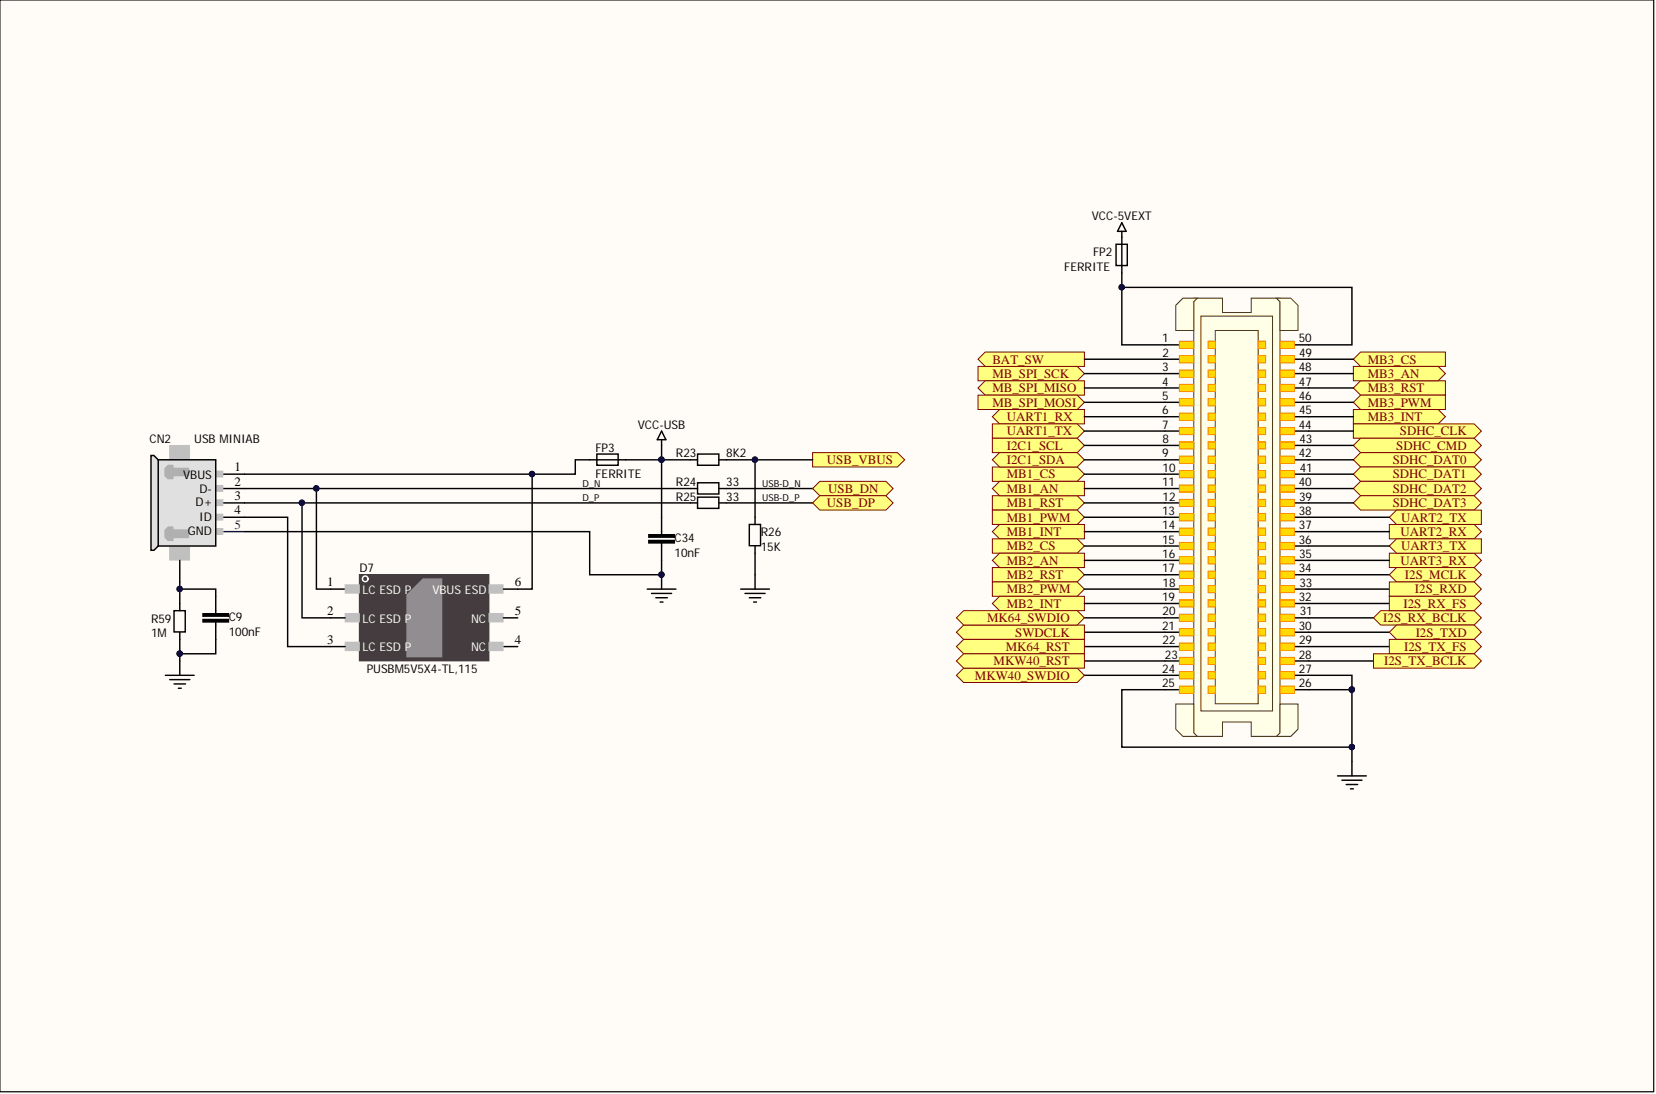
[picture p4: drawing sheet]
<svg xmlns="http://www.w3.org/2000/svg" width="292mm" height="193mm" viewBox="0 0 292 193" stroke-linecap="round" stroke-linejoin="round" font-family="sans-serif">
<defs><g id="words">
<g font-size="2.3" fill="#800000">
<text x="175" y="64.1">BAT_SW</text>
<text x="241.3" y="64.1">MB3_CS</text>
<text x="175" y="66.7">MB_SPI_SCK</text>
<text x="175" y="69.2">MB_SPI_MISO</text>
<text x="175" y="71.7">MB_SPI_MOSI</text>
<text x="241.3" y="69.2">MB3_RST</text>
<text x="241.3" y="66.7">MB3_AN</text>
<text x="241.3" y="71.7">MB3_PWM</text>
<text x="177.6" y="74.3">UART1_RX</text>
<text x="177.6" y="76.8">UART1_TX</text>
<text x="241.3" y="74.3">MB3_INT</text>
<text x="246.9" y="76.8">SDHC_CLK</text>
<text x="145.9" y="81.9">USB_VBUS</text>
<text x="177.6" y="79.3">I2C1_SCL</text>
<text x="177.6" y="81.9">I2C1_SDA</text>
<text x="245.7" y="81.9">SDHC_DAT0</text>
<text x="246.3" y="79.3">SDHC_CMD</text>
<text x="145.9" y="89.5">USB_DP</text>
<text x="146.1" y="86.9">USB_DN</text>
<text x="177.6" y="84.4">MB1_CS</text>
<text x="177.6" y="89.5">MB1_RST</text>
<text x="177.6" y="86.9">MB1_AN</text>
<text x="245.7" y="84.4">SDHC_DAT1</text>
<text x="245.7" y="86.9">SDHC_DAT2</text>
<text x="245.7" y="89.5">SDHC_DAT3</text>
<text x="177.6" y="92">MB1_PWM</text>
<text x="177.6" y="94.5">MB1_INT</text>
<text x="247" y="94.5">UART2_RX</text>
<text x="247.2" y="92">UART2_TX</text>
<text x="177.6" y="97.1">MB2_CS</text>
<text x="177.6" y="99.6">MB2_AN</text>
<text x="247" y="99.6">UART3_RX</text>
<text x="247.2" y="97.1">UART3_TX</text>
<text x="177.6" y="102.1">MB2_RST</text>
<text x="177.6" y="104.7">MB2_PWM</text>
<text x="177.6" y="107.2">MB2_INT</text>
<text x="247.6" y="107.2">I2S_RX_FS</text>
<text x="247.8" y="102.1">I2S_MCLK</text>
<text x="249.6" y="104.7">I2S_RXD</text>
<text x="174.1" y="109.7">MK64_SWDIO</text>
<text x="179.1" y="112.3">SWDCLK</text>
<text x="244" y="109.7">I2S_RX_BCLK</text>
<text x="249.7" y="112.3">I2S_TXD</text>
<text x="172" y="119.9">MKW40_SWDIO</text>
<text x="175.3" y="117.3">MKW40_RST</text>
<text x="177.4" y="114.8">MK64_RST</text>
<text x="244.1" y="117.3">I2S_TX_BCLK</text>
<text x="247.7" y="114.8">I2S_TX_FS</text>
</g>
<g font-size="2.3">
<text x="41.4" y="83.1">1</text>
<text x="41.4" y="85.7">2</text>
<text x="41.4" y="88.2">3</text>
<text x="41.4" y="90.7">4</text>
<text x="57.7" y="103.4">1</text>
<text x="90.8" y="103.4">6</text>
<text x="57.7" y="108.5">2</text>
<text x="57.7" y="113.5">3</text>
<text x="90.8" y="113.5">4</text>
<text x="90.8" y="108.5">5</text>
</g>
<text font-size="2.3" fill="#0000bf" x="41.4" y="93.3">5</text>
<g font-size="2.1">
<text x="192.6" y="38.9">VCC-5VEXT</text>
<text x="187.7" y="47.7">FERRITE</text>
<text x="192.8" y="45.2">FP2</text>
<text x="205" y="60.4">1</text>
<text x="205" y="65.5">3</text>
<text x="205.1" y="62.9">2</text>
<text x="229.1" y="65.5">48</text>
<text x="229.1" y="60.4">50</text>
<text x="229.2" y="62.9">49</text>
<text x="205" y="70.5">5</text>
<text x="205" y="68">4</text>
<text x="229.1" y="70.5">46</text>
<text x="229.1" y="68">47</text>
<text x="112.5" y="75.6">VCC-USB</text>
<text x="205" y="75.6">7</text>
<text x="205" y="73.1">6</text>
<text x="229.1" y="75.6">44</text>
<text x="229.2" y="73.1">45</text>
<text x="26.4" y="78.1">CN2</text>
<text x="34.2" y="78.1">USB MINIAB</text>
<text x="105" y="79.7">FP3</text>
<text x="119.2" y="80.7">R23</text>
<text x="128.1" y="80.7">8K2</text>
<text x="205" y="80.7">9</text>
<text x="205.1" y="78.1">8</text>
<text x="205.1" y="83.2">10</text>
<text x="229.1" y="80.7">42</text>
<text x="229.2" y="78.1">43</text>
<text x="229.2" y="83.2">41</text>
<text x="32.3" y="84.5">VBUS</text>
<text x="34.5" y="89.3">D+</text>
<text x="35.2" y="87">D-</text>
<text x="105" y="84.2">FERRITE</text>
<text x="119.2" y="88.3">R25</text>
<text x="119.2" y="85.8">R24</text>
<text x="128.1" y="88.3">33</text>
<text x="128.1" y="85.8">33</text>
<text x="205" y="85.8">11</text>
<text x="205.1" y="88.3">12</text>
<text x="229.1" y="85.8">40</text>
<text x="229.2" y="88.3">39</text>
<text x="33.1" y="94.4">GND</text>
<text x="35.1" y="91.8">ID</text>
<text x="119" y="95.6">C34</text>
<text x="134.2" y="94.6">R26</text>
<text x="205" y="90.8">13</text>
<text x="205" y="95.9">15</text>
<text x="205" y="93.4">14</text>
<text x="229.1" y="95.9">36</text>
<text x="229.1" y="90.8">38</text>
<text x="229.1" y="93.4">37</text>
<text x="63.4" y="101">D7</text>
<text x="119" y="98.2">10nF</text>
<text x="134.2" y="97.2">15K</text>
<text x="205" y="101">17</text>
<text x="205" y="98.4">16</text>
<text x="229.1" y="101">34</text>
<text x="229.2" y="98.4">35</text>
<text x="205" y="106">19</text>
<text x="205.1" y="103.5">18</text>
<text x="229.1" y="106">32</text>
<text x="229.2" y="103.5">33</text>
<text x="26.6" y="109.8">R59</text>
<text x="26.6" y="112.4">1M</text>
<text x="40.3" y="109.6">C9</text>
<text x="40.3" y="112.1">100nF</text>
<text x="205" y="111.1">21</text>
<text x="205.1" y="108.6">20</text>
<text x="205.1" y="113.6">22</text>
<text x="229.1" y="111.1">30</text>
<text x="229.2" y="113.6">29</text>
<text x="229.2" y="108.6">31</text>
<text x="64.7" y="118.7">PUSBM5V5X4-TL,115</text>
<text x="205" y="118.7">24</text>
<text x="205.5" y="116.2">23</text>
<text x="229.1" y="116.2">28</text>
<text x="229.1" y="118.7">27</text>
<text x="205" y="121.2">25</text>
<text x="229.1" y="121.2">26</text>
</g>
<g font-size="2.1" fill="#fff">
<text x="63.9" y="104.8">LC ESD P</text>
<text x="76.3" y="104.8">VBUS ESD</text>
<text x="63.9" y="109.8">LC ESD P</text>
<text x="83.1" y="109.8">NC</text>
<text x="63.9" y="114.9">LC ESD P</text>
<text x="83.1" y="114.9">NC</text>
</g>
<g font-size="1.7">
<text x="102.7" y="85.8">D_N</text>
<text x="102.7" y="88.4">D_P</text>
<text x="134.5" y="85.8">USB-D_N</text>
<text x="134.5" y="88.4">USB-D_P</text>
</g>
</g></defs>
<path d="M0 0h291.7v192.6h-291.7z" fill="#fffcf8" stroke="#000" stroke-width=".18"/>
<g fill="none" stroke="#000" stroke-width=".25">
<path d="M205.5 60.8h2.5M205.5 63.4h2.5M205.5 65.9h2.5M205.5 68.4h2.5M205.5 71h2.5M205.5 73.5h2.5M205.5 76h2.5M205.5 78.6h2.5M228.3 60.8h2.6M228.3 63.4h2.6M228.3 65.9h2.6M228.3 68.4h2.6"/>
<path d="M228.3 71h2.6M228.3 73.5h2.6M228.3 76h2.6M228.3 78.6h2.6M205.5 81.1h2.5M205.5 83.6h2.5M205.5 86.2h2.5M205.5 88.7h2.5M205.5 91.2h2.5M205.5 93.8h2.5M205.5 96.3h2.5M205.5 98.8h2.5"/>
<path d="M228.3 81.1h2.6M228.3 83.6h2.6M228.3 86.2h2.6M228.3 88.7h2.6M228.3 91.2h2.6M228.3 93.8h2.6M228.3 96.3h2.6M228.3 98.8h2.6M205.5 101.4h2.5M205.5 103.9h2.5M205.5 106.4h2.5M205.5 109h2.5"/>
<path d="M205.5 111.5h2.5M205.5 114.1h2.5M205.5 116.6h2.5M205.5 119.1h2.5M228.3 101.4h2.6M228.3 103.9h2.6M228.3 106.4h2.6M228.3 109h2.6M228.3 111.5h2.6M228.3 114.1h2.6M228.3 116.6h2.6M228.3 119.1h2.6"/>
<path d="M205.5 121.7h2.5M228.3 121.7h2.6"/>
</g>
<path d="M210.6 52.6h5v2.5h5.1v-2.5h5.1v77.3h-5.1v-2.5h-5.1v2.5h-5z" fill-rule="evenodd" fill="#ffffe8"/>
<path d="M210.6 52.6h5v2.5h5.1v-2.5h5.1v77.3h-5.1v-2.5h-5.1v2.5h-5z" fill="none" stroke="#4d3506" stroke-width=".18"/>
<g fill="#ffffe8" stroke="#4d3506" stroke-width=".18">
<path d="M211.8 55.8h12.7v69.6h-12.7z"/>
<path d="M214.4 58.3h7.5v65.8h-7.5z"/>
</g>
<path d="M207.4 53.9l1.3-1.3h2.5l-.6 .6v5.1h-3.2z" fill-rule="evenodd" fill="#ffffe8"/>
<path d="M207.4 53.9l1.3-1.3h2.5l-.6 .6v5.1h-3.2z" fill="none" stroke="#4d3506" stroke-width=".18"/>
<path d="M225.1 52.6h2.6l1.3 1.3v4.4h-3.2v-5.1z" fill-rule="evenodd" fill="#ffffe8"/>
<path d="M225.1 52.6h2.6l1.3 1.3v4.4h-3.2v-5.1z" fill="none" stroke="#4d3506" stroke-width=".18"/>
<path d="M207.4 124.2h3.2v5.1l.6 .6h-2.5l-1.3-1.3z" fill-rule="evenodd" fill="#ffffe8"/>
<path d="M207.4 124.2h3.2v5.1l.6 .6h-2.5l-1.3-1.3z" fill="none" stroke="#4d3506" stroke-width=".18"/>
<path d="M225.8 124.2h3.2v4.4l-1.3 1.3h-2.6l.7-.6z" fill-rule="evenodd" fill="#ffffe8"/>
<path d="M225.8 124.2h3.2v4.4l-1.3 1.3h-2.6l.7-.6z" fill="none" stroke="#4d3506" stroke-width=".18"/>
<path d="M225.8 60.2h2.5v1.3h-2.5z" fill-rule="evenodd" fill="#ffd900"/>
<path d="M225.8 60.2h2.5v1.3h-2.5z" fill="none" stroke="#fd8300" stroke-width=".18"/>
<path d="M225.8 62.7h2.5v1.3h-2.5z" fill-rule="evenodd" fill="#ffd900"/>
<path d="M225.8 62.7h2.5v1.3h-2.5z" fill="none" stroke="#fd8300" stroke-width=".18"/>
<path d="M225.8 65.3h2.5v1.2h-2.5z" fill-rule="evenodd" fill="#ffd900"/>
<path d="M225.8 65.3h2.5v1.2h-2.5z" fill="none" stroke="#fd8300" stroke-width=".18"/>
<path d="M225.8 67.8h2.5v1.3h-2.5z" fill-rule="evenodd" fill="#ffd900"/>
<path d="M225.8 67.8h2.5v1.3h-2.5z" fill="none" stroke="#fd8300" stroke-width=".18"/>
<path d="M225.8 70.3h2.5v1.3h-2.5z" fill-rule="evenodd" fill="#ffd900"/>
<path d="M225.8 70.3h2.5v1.3h-2.5z" fill="none" stroke="#fd8300" stroke-width=".18"/>
<path d="M225.8 72.9h2.5v1.2h-2.5z" fill-rule="evenodd" fill="#ffd900"/>
<path d="M225.8 72.9h2.5v1.2h-2.5z" fill="none" stroke="#fd8300" stroke-width=".18"/>
<path d="M225.8 75.4h2.5v1.3h-2.5z" fill-rule="evenodd" fill="#ffd900"/>
<path d="M225.8 75.4h2.5v1.3h-2.5z" fill="none" stroke="#fd8300" stroke-width=".18"/>
<path d="M225.8 77.9h2.5v1.3h-2.5z" fill-rule="evenodd" fill="#ffd900"/>
<path d="M225.8 77.9h2.5v1.3h-2.5z" fill="none" stroke="#fd8300" stroke-width=".18"/>
<path d="M225.8 80.5h2.5v1.2h-2.5z" fill-rule="evenodd" fill="#ffd900"/>
<path d="M225.8 80.5h2.5v1.2h-2.5z" fill="none" stroke="#fd8300" stroke-width=".18"/>
<path d="M225.8 83h2.5v1.3h-2.5z" fill-rule="evenodd" fill="#ffd900"/>
<path d="M225.8 83h2.5v1.3h-2.5z" fill="none" stroke="#fd8300" stroke-width=".18"/>
<path d="M225.8 88.1h2.5v1.2h-2.5z" fill-rule="evenodd" fill="#ffd900"/>
<path d="M225.8 88.1h2.5v1.2h-2.5z" fill="none" stroke="#fd8300" stroke-width=".18"/>
<path d="M225.8 93.1h2.5v1.3h-2.5z" fill-rule="evenodd" fill="#ffd900"/>
<path d="M225.8 93.1h2.5v1.3h-2.5z" fill="none" stroke="#fd8300" stroke-width=".18"/>
<path d="M225.8 98.2h2.5v1.3h-2.5z" fill-rule="evenodd" fill="#ffd900"/>
<path d="M225.8 98.2h2.5v1.3h-2.5z" fill="none" stroke="#fd8300" stroke-width=".18"/>
<path d="M225.8 103.3h2.5v1.2h-2.5z" fill-rule="evenodd" fill="#ffd900"/>
<path d="M225.8 103.3h2.5v1.2h-2.5z" fill="none" stroke="#fd8300" stroke-width=".18"/>
<path d="M225.8 108.3h2.5v1.3h-2.5z" fill-rule="evenodd" fill="#ffd900"/>
<path d="M225.8 108.3h2.5v1.3h-2.5z" fill="none" stroke="#fd8300" stroke-width=".18"/>
<path d="M225.8 113.4h2.5v1.3h-2.5z" fill-rule="evenodd" fill="#ffd900"/>
<path d="M225.8 113.4h2.5v1.3h-2.5z" fill="none" stroke="#fd8300" stroke-width=".18"/>
<path d="M225.8 118.5h2.5v1.3h-2.5z" fill-rule="evenodd" fill="#ffd900"/>
<path d="M225.8 118.5h2.5v1.3h-2.5z" fill="none" stroke="#fd8300" stroke-width=".18"/>
<path d="M225.8 85.5h2.5v1.3h-2.5z" fill-rule="evenodd" fill="#ffd900"/>
<path d="M225.8 85.5h2.5v1.3h-2.5z" fill="none" stroke="#fd8300" stroke-width=".18"/>
<path d="M225.8 90.6h2.5v1.3h-2.5z" fill-rule="evenodd" fill="#ffd900"/>
<path d="M225.8 90.6h2.5v1.3h-2.5z" fill="none" stroke="#fd8300" stroke-width=".18"/>
<path d="M225.8 95.7h2.5v1.2h-2.5z" fill-rule="evenodd" fill="#ffd900"/>
<path d="M225.8 95.7h2.5v1.2h-2.5z" fill="none" stroke="#fd8300" stroke-width=".18"/>
<path d="M225.8 100.7h2.5v1.3h-2.5z" fill-rule="evenodd" fill="#ffd900"/>
<path d="M225.8 100.7h2.5v1.3h-2.5z" fill="none" stroke="#fd8300" stroke-width=".18"/>
<path d="M225.8 105.8h2.5v1.3h-2.5z" fill-rule="evenodd" fill="#ffd900"/>
<path d="M225.8 105.8h2.5v1.3h-2.5z" fill="none" stroke="#fd8300" stroke-width=".18"/>
<path d="M225.8 110.9h2.5v1.3h-2.5z" fill-rule="evenodd" fill="#ffd900"/>
<path d="M225.8 110.9h2.5v1.3h-2.5z" fill="none" stroke="#fd8300" stroke-width=".18"/>
<path d="M225.8 116h2.5v1.2h-2.5z" fill-rule="evenodd" fill="#ffd900"/>
<path d="M225.8 116h2.5v1.2h-2.5z" fill="none" stroke="#fd8300" stroke-width=".18"/>
<path d="M225.8 121h2.5v1.3h-2.5z" fill-rule="evenodd" fill="#ffd900"/>
<path d="M225.8 121h2.5v1.3h-2.5z" fill="none" stroke="#fd8300" stroke-width=".18"/>
<path d="M208 60.2h2.6v1.3h-2.6z" fill-rule="evenodd" fill="#ffd900"/>
<path d="M208 60.2h2.6v1.3h-2.6z" fill="none" stroke="#fd8300" stroke-width=".18"/>
<path d="M208 62.7h2.6v1.3h-2.6z" fill-rule="evenodd" fill="#ffd900"/>
<path d="M208 62.7h2.6v1.3h-2.6z" fill="none" stroke="#fd8300" stroke-width=".18"/>
<path d="M208 65.3h2.6v1.2h-2.6z" fill-rule="evenodd" fill="#ffd900"/>
<path d="M208 65.3h2.6v1.2h-2.6z" fill="none" stroke="#fd8300" stroke-width=".18"/>
<path d="M208 67.8h2.6v1.3h-2.6z" fill-rule="evenodd" fill="#ffd900"/>
<path d="M208 67.8h2.6v1.3h-2.6z" fill="none" stroke="#fd8300" stroke-width=".18"/>
<path d="M208 70.3h2.6v1.3h-2.6z" fill-rule="evenodd" fill="#ffd900"/>
<path d="M208 70.3h2.6v1.3h-2.6z" fill="none" stroke="#fd8300" stroke-width=".18"/>
<path d="M208 72.9h2.6v1.2h-2.6z" fill-rule="evenodd" fill="#ffd900"/>
<path d="M208 72.9h2.6v1.2h-2.6z" fill="none" stroke="#fd8300" stroke-width=".18"/>
<path d="M208 75.4h2.6v1.3h-2.6z" fill-rule="evenodd" fill="#ffd900"/>
<path d="M208 75.4h2.6v1.3h-2.6z" fill="none" stroke="#fd8300" stroke-width=".18"/>
<path d="M208 77.9h2.6v1.3h-2.6z" fill-rule="evenodd" fill="#ffd900"/>
<path d="M208 77.9h2.6v1.3h-2.6z" fill="none" stroke="#fd8300" stroke-width=".18"/>
<path d="M208 80.5h2.6v1.2h-2.6z" fill-rule="evenodd" fill="#ffd900"/>
<path d="M208 80.5h2.6v1.2h-2.6z" fill="none" stroke="#fd8300" stroke-width=".18"/>
<path d="M208 83h2.6v1.3h-2.6z" fill-rule="evenodd" fill="#ffd900"/>
<path d="M208 83h2.6v1.3h-2.6z" fill="none" stroke="#fd8300" stroke-width=".18"/>
<path d="M208 88.1h2.6v1.2h-2.6z" fill-rule="evenodd" fill="#ffd900"/>
<path d="M208 88.1h2.6v1.2h-2.6z" fill="none" stroke="#fd8300" stroke-width=".18"/>
<path d="M208 93.1h2.6v1.3h-2.6z" fill-rule="evenodd" fill="#ffd900"/>
<path d="M208 93.1h2.6v1.3h-2.6z" fill="none" stroke="#fd8300" stroke-width=".18"/>
<path d="M208 98.2h2.6v1.3h-2.6z" fill-rule="evenodd" fill="#ffd900"/>
<path d="M208 98.2h2.6v1.3h-2.6z" fill="none" stroke="#fd8300" stroke-width=".18"/>
<path d="M208 103.3h2.6v1.2h-2.6z" fill-rule="evenodd" fill="#ffd900"/>
<path d="M208 103.3h2.6v1.2h-2.6z" fill="none" stroke="#fd8300" stroke-width=".18"/>
<path d="M208 108.3h2.6v1.3h-2.6z" fill-rule="evenodd" fill="#ffd900"/>
<path d="M208 108.3h2.6v1.3h-2.6z" fill="none" stroke="#fd8300" stroke-width=".18"/>
<path d="M208 113.4h2.6v1.3h-2.6z" fill-rule="evenodd" fill="#ffd900"/>
<path d="M208 113.4h2.6v1.3h-2.6z" fill="none" stroke="#fd8300" stroke-width=".18"/>
<path d="M208 118.5h2.6v1.3h-2.6z" fill-rule="evenodd" fill="#ffd900"/>
<path d="M208 118.5h2.6v1.3h-2.6z" fill="none" stroke="#fd8300" stroke-width=".18"/>
<path d="M208 110.9h2.6v1.3h-2.6z" fill-rule="evenodd" fill="#ffd900"/>
<path d="M208 110.9h2.6v1.3h-2.6z" fill="none" stroke="#fd8300" stroke-width=".18"/>
<path d="M208 90.6h2.6v1.3h-2.6z" fill-rule="evenodd" fill="#ffd900"/>
<path d="M208 90.6h2.6v1.3h-2.6z" fill="none" stroke="#fd8300" stroke-width=".18"/>
<path d="M208 95.7h2.6v1.2h-2.6z" fill-rule="evenodd" fill="#ffd900"/>
<path d="M208 95.7h2.6v1.2h-2.6z" fill="none" stroke="#fd8300" stroke-width=".18"/>
<path d="M208 100.7h2.6v1.3h-2.6z" fill-rule="evenodd" fill="#ffd900"/>
<path d="M208 100.7h2.6v1.3h-2.6z" fill="none" stroke="#fd8300" stroke-width=".18"/>
<path d="M208 105.8h2.6v1.3h-2.6z" fill-rule="evenodd" fill="#ffd900"/>
<path d="M208 105.8h2.6v1.3h-2.6z" fill="none" stroke="#fd8300" stroke-width=".18"/>
<path d="M208 85.5h2.6v1.3h-2.6z" fill-rule="evenodd" fill="#ffd900"/>
<path d="M208 85.5h2.6v1.3h-2.6z" fill="none" stroke="#fd8300" stroke-width=".18"/>
<path d="M208 116h2.6v1.2h-2.6z" fill-rule="evenodd" fill="#ffd900"/>
<path d="M208 116h2.6v1.2h-2.6z" fill="none" stroke="#fd8300" stroke-width=".18"/>
<path d="M208 121h2.6v1.3h-2.6z" fill-rule="evenodd" fill="#ffd900"/>
<path d="M208 121h2.6v1.3h-2.6z" fill="none" stroke="#fd8300" stroke-width=".18"/>
<path d="M213.1 62.7h1.3v1.3h-1.3z" fill-rule="evenodd" fill="#ffd900"/>
<path d="M213.1 62.7h1.3v1.3h-1.3z" fill="none" stroke="#fd8300" stroke-width=".18"/>
<path d="M213.1 60.2h1.3v1.3h-1.3z" fill-rule="evenodd" fill="#ffd900"/>
<path d="M213.1 60.2h1.3v1.3h-1.3z" fill="none" stroke="#fd8300" stroke-width=".18"/>
<path d="M213.1 65.3h1.3v1.2h-1.3z" fill-rule="evenodd" fill="#ffd900"/>
<path d="M213.1 65.3h1.3v1.2h-1.3z" fill="none" stroke="#fd8300" stroke-width=".18"/>
<path d="M213.1 67.8h1.3v1.3h-1.3z" fill-rule="evenodd" fill="#ffd900"/>
<path d="M213.1 67.8h1.3v1.3h-1.3z" fill="none" stroke="#fd8300" stroke-width=".18"/>
<path d="M213.1 70.3h1.3v1.3h-1.3z" fill-rule="evenodd" fill="#ffd900"/>
<path d="M213.1 70.3h1.3v1.3h-1.3z" fill="none" stroke="#fd8300" stroke-width=".18"/>
<path d="M213.1 75.4h1.3v1.3h-1.3z" fill-rule="evenodd" fill="#ffd900"/>
<path d="M213.1 75.4h1.3v1.3h-1.3z" fill="none" stroke="#fd8300" stroke-width=".18"/>
<path d="M213.1 72.9h1.3v1.2h-1.3z" fill-rule="evenodd" fill="#ffd900"/>
<path d="M213.1 72.9h1.3v1.2h-1.3z" fill="none" stroke="#fd8300" stroke-width=".18"/>
<path d="M213.1 77.9h1.3v1.3h-1.3z" fill-rule="evenodd" fill="#ffd900"/>
<path d="M213.1 77.9h1.3v1.3h-1.3z" fill="none" stroke="#fd8300" stroke-width=".18"/>
<path d="M213.1 80.5h1.3v1.2h-1.3z" fill-rule="evenodd" fill="#ffd900"/>
<path d="M213.1 80.5h1.3v1.2h-1.3z" fill="none" stroke="#fd8300" stroke-width=".18"/>
<path d="M213.1 83h1.3v1.3h-1.3z" fill-rule="evenodd" fill="#ffd900"/>
<path d="M213.1 83h1.3v1.3h-1.3z" fill="none" stroke="#fd8300" stroke-width=".18"/>
<path d="M213.1 88.1h1.3v1.2h-1.3z" fill-rule="evenodd" fill="#ffd900"/>
<path d="M213.1 88.1h1.3v1.2h-1.3z" fill="none" stroke="#fd8300" stroke-width=".18"/>
<path d="M213.1 85.5h1.3v1.3h-1.3z" fill-rule="evenodd" fill="#ffd900"/>
<path d="M213.1 85.5h1.3v1.3h-1.3z" fill="none" stroke="#fd8300" stroke-width=".18"/>
<path d="M213.1 90.6h1.3v1.3h-1.3z" fill-rule="evenodd" fill="#ffd900"/>
<path d="M213.1 90.6h1.3v1.3h-1.3z" fill="none" stroke="#fd8300" stroke-width=".18"/>
<path d="M213.1 93.1h1.3v1.3h-1.3z" fill-rule="evenodd" fill="#ffd900"/>
<path d="M213.1 93.1h1.3v1.3h-1.3z" fill="none" stroke="#fd8300" stroke-width=".18"/>
<path d="M213.1 95.7h1.3v1.2h-1.3z" fill-rule="evenodd" fill="#ffd900"/>
<path d="M213.1 95.7h1.3v1.2h-1.3z" fill="none" stroke="#fd8300" stroke-width=".18"/>
<path d="M213.1 100.7h1.3v1.3h-1.3z" fill-rule="evenodd" fill="#ffd900"/>
<path d="M213.1 100.7h1.3v1.3h-1.3z" fill="none" stroke="#fd8300" stroke-width=".18"/>
<path d="M213.1 98.2h1.3v1.3h-1.3z" fill-rule="evenodd" fill="#ffd900"/>
<path d="M213.1 98.2h1.3v1.3h-1.3z" fill="none" stroke="#fd8300" stroke-width=".18"/>
<path d="M213.1 103.3h1.3v1.2h-1.3z" fill-rule="evenodd" fill="#ffd900"/>
<path d="M213.1 103.3h1.3v1.2h-1.3z" fill="none" stroke="#fd8300" stroke-width=".18"/>
<path d="M213.1 105.8h1.3v1.3h-1.3z" fill-rule="evenodd" fill="#ffd900"/>
<path d="M213.1 105.8h1.3v1.3h-1.3z" fill="none" stroke="#fd8300" stroke-width=".18"/>
<path d="M213.1 108.3h1.3v1.3h-1.3z" fill-rule="evenodd" fill="#ffd900"/>
<path d="M213.1 108.3h1.3v1.3h-1.3z" fill="none" stroke="#fd8300" stroke-width=".18"/>
<path d="M213.1 113.4h1.3v1.3h-1.3z" fill-rule="evenodd" fill="#ffd900"/>
<path d="M213.1 113.4h1.3v1.3h-1.3z" fill="none" stroke="#fd8300" stroke-width=".18"/>
<path d="M213.1 110.9h1.3v1.3h-1.3z" fill-rule="evenodd" fill="#ffd900"/>
<path d="M213.1 110.9h1.3v1.3h-1.3z" fill="none" stroke="#fd8300" stroke-width=".18"/>
<path d="M213.1 116h1.3v1.2h-1.3z" fill-rule="evenodd" fill="#ffd900"/>
<path d="M213.1 116h1.3v1.2h-1.3z" fill="none" stroke="#fd8300" stroke-width=".18"/>
<path d="M213.1 118.5h1.3v1.3h-1.3z" fill-rule="evenodd" fill="#ffd900"/>
<path d="M213.1 118.5h1.3v1.3h-1.3z" fill="none" stroke="#fd8300" stroke-width=".18"/>
<path d="M213.1 121h1.3v1.3h-1.3z" fill-rule="evenodd" fill="#ffd900"/>
<path d="M213.1 121h1.3v1.3h-1.3z" fill="none" stroke="#fd8300" stroke-width=".18"/>
<path d="M222 113.4h1.2v1.3h-1.2z" fill-rule="evenodd" fill="#ffd900"/>
<path d="M222 113.4h1.2v1.3h-1.2z" fill="none" stroke="#fd8300" stroke-width=".18"/>
<path d="M222 110.9h1.2v1.3h-1.2z" fill-rule="evenodd" fill="#ffd900"/>
<path d="M222 110.9h1.2v1.3h-1.2z" fill="none" stroke="#fd8300" stroke-width=".18"/>
<path d="M222 116h1.2v1.2h-1.2z" fill-rule="evenodd" fill="#ffd900"/>
<path d="M222 116h1.2v1.2h-1.2z" fill="none" stroke="#fd8300" stroke-width=".18"/>
<path d="M222 118.5h1.2v1.3h-1.2z" fill-rule="evenodd" fill="#ffd900"/>
<path d="M222 118.5h1.2v1.3h-1.2z" fill="none" stroke="#fd8300" stroke-width=".18"/>
<path d="M222 121h1.2v1.3h-1.2z" fill-rule="evenodd" fill="#ffd900"/>
<path d="M222 121h1.2v1.3h-1.2z" fill="none" stroke="#fd8300" stroke-width=".18"/>
<path d="M222 100.7h1.2v1.3h-1.2z" fill-rule="evenodd" fill="#ffd900"/>
<path d="M222 100.7h1.2v1.3h-1.2z" fill="none" stroke="#fd8300" stroke-width=".18"/>
<path d="M222 98.2h1.2v1.3h-1.2z" fill-rule="evenodd" fill="#ffd900"/>
<path d="M222 98.2h1.2v1.3h-1.2z" fill="none" stroke="#fd8300" stroke-width=".18"/>
<path d="M222 103.3h1.2v1.2h-1.2z" fill-rule="evenodd" fill="#ffd900"/>
<path d="M222 103.3h1.2v1.2h-1.2z" fill="none" stroke="#fd8300" stroke-width=".18"/>
<path d="M222 105.8h1.2v1.3h-1.2z" fill-rule="evenodd" fill="#ffd900"/>
<path d="M222 105.8h1.2v1.3h-1.2z" fill="none" stroke="#fd8300" stroke-width=".18"/>
<path d="M222 108.3h1.2v1.3h-1.2z" fill-rule="evenodd" fill="#ffd900"/>
<path d="M222 108.3h1.2v1.3h-1.2z" fill="none" stroke="#fd8300" stroke-width=".18"/>
<path d="M222 88.1h1.2v1.2h-1.2z" fill-rule="evenodd" fill="#ffd900"/>
<path d="M222 88.1h1.2v1.2h-1.2z" fill="none" stroke="#fd8300" stroke-width=".18"/>
<path d="M222 85.5h1.2v1.3h-1.2z" fill-rule="evenodd" fill="#ffd900"/>
<path d="M222 85.5h1.2v1.3h-1.2z" fill="none" stroke="#fd8300" stroke-width=".18"/>
<path d="M222 90.6h1.2v1.3h-1.2z" fill-rule="evenodd" fill="#ffd900"/>
<path d="M222 90.6h1.2v1.3h-1.2z" fill="none" stroke="#fd8300" stroke-width=".18"/>
<path d="M222 93.1h1.2v1.3h-1.2z" fill-rule="evenodd" fill="#ffd900"/>
<path d="M222 93.1h1.2v1.3h-1.2z" fill="none" stroke="#fd8300" stroke-width=".18"/>
<path d="M222 95.7h1.2v1.2h-1.2z" fill-rule="evenodd" fill="#ffd900"/>
<path d="M222 95.7h1.2v1.2h-1.2z" fill="none" stroke="#fd8300" stroke-width=".18"/>
<path d="M222 75.4h1.2v1.3h-1.2z" fill-rule="evenodd" fill="#ffd900"/>
<path d="M222 75.4h1.2v1.3h-1.2z" fill="none" stroke="#fd8300" stroke-width=".18"/>
<path d="M222 72.9h1.2v1.2h-1.2z" fill-rule="evenodd" fill="#ffd900"/>
<path d="M222 72.9h1.2v1.2h-1.2z" fill="none" stroke="#fd8300" stroke-width=".18"/>
<path d="M222 77.9h1.2v1.3h-1.2z" fill-rule="evenodd" fill="#ffd900"/>
<path d="M222 77.9h1.2v1.3h-1.2z" fill="none" stroke="#fd8300" stroke-width=".18"/>
<path d="M222 80.5h1.2v1.2h-1.2z" fill-rule="evenodd" fill="#ffd900"/>
<path d="M222 80.5h1.2v1.2h-1.2z" fill="none" stroke="#fd8300" stroke-width=".18"/>
<path d="M222 83h1.2v1.3h-1.2z" fill-rule="evenodd" fill="#ffd900"/>
<path d="M222 83h1.2v1.3h-1.2z" fill="none" stroke="#fd8300" stroke-width=".18"/>
<path d="M222 62.7h1.2v1.3h-1.2z" fill-rule="evenodd" fill="#ffd900"/>
<path d="M222 62.7h1.2v1.3h-1.2z" fill="none" stroke="#fd8300" stroke-width=".18"/>
<path d="M222 60.2h1.2v1.3h-1.2z" fill-rule="evenodd" fill="#ffd900"/>
<path d="M222 60.2h1.2v1.3h-1.2z" fill="none" stroke="#fd8300" stroke-width=".18"/>
<path d="M222 65.3h1.2v1.2h-1.2z" fill-rule="evenodd" fill="#ffd900"/>
<path d="M222 65.3h1.2v1.2h-1.2z" fill="none" stroke="#fd8300" stroke-width=".18"/>
<path d="M222 67.8h1.2v1.3h-1.2z" fill-rule="evenodd" fill="#ffd900"/>
<path d="M222 67.8h1.2v1.3h-1.2z" fill="none" stroke="#fd8300" stroke-width=".18"/>
<path d="M222 70.3h1.2v1.3h-1.2z" fill-rule="evenodd" fill="#ffd900"/>
<path d="M222 70.3h1.2v1.3h-1.2z" fill="none" stroke="#fd8300" stroke-width=".18"/>
<g fill="none" stroke="#000" stroke-width=".25">
<path d="M116.7 78.6v2.5h-12.7M39.3 88.7h3.8M39.3 86.2h3.8M39.3 83.6h3.8M39.3 91.2h3.8M43.1 93.8h60.9v7.6h12.7v-5.6M105.3 80.1h3.7v2h-3.7zM116.7 81.1v13.2M121.8 88.7h1.2M121.8 86.2h1.2M123 87.7h3.8v2h-3.8zM123 85.2h3.8v1.9h-3.8z"/>
<path d="M126.8 88.7h1.3M126.8 86.2h1.3M114.2 103.9h5M114.9 104.7h3.6M115.7 105.4h2M116.4 106.2h.5M116.7 101.4v2.5"/>
</g>
<g fill="#000080" stroke="#000080" stroke-width=".18">
<circle cx="116.7" cy="101.4" r=".48"/>
<circle cx="116.7" cy="81.1" r=".48"/>
</g>
<g fill="#000">
<path d="M114.4 94.3h4.6v.5h-4.6z" fill-rule="evenodd"/>
<path d="M114.4 95.3h4.6v.5h-4.6z" fill-rule="evenodd"/>
</g>
<path d="M114.4 94.3h4.6v.5h-4.6zM114.4 95.3h4.6v.5h-4.6z" fill="none" stroke="#000" stroke-width=".18"/>
<g fill="#c0c0c0" stroke="#c0c0c0" stroke-width=".18">
<path d="M29.9 78.6h3.5v2.5h-3.5z"/>
<path d="M29.9 96.3h3.5v2.5h-3.5z"/>
</g>
<path d="M39.3 93.8h3.8" fill="none" stroke="#0000bf" stroke-width=".25"/>
<g fill="#c0c0c0" stroke="#c0c0c0" stroke-width=".25">
<path d="M36.8 93.3h2.5v.9h-2.5z"/>
<path d="M36.8 90.7h2.5v1h-2.5z"/>
<path d="M36.8 88.2h2.5v1h-2.5z"/>
<path d="M36.8 85.7h2.5v.9h-2.5z"/>
<path d="M36.8 83.1h2.5v1h-2.5z"/>
</g>
<path d="M26.6 81.1h11.4v15.2h-11.4z" fill="#e0e0e0" stroke="#e0e0e0" stroke-width=".25"/>
<path d="M29.2 82.6l.5-.5h.7v.5h2.8v1.3h-2.8v.5h-.7l-.5-.5z" fill="none" stroke="#b0b0b0" stroke-width=".25"/>
<path d="M29.2 82.6h4v1.2h-4z" fill="#b0b0b0" stroke="#b0b0b0" stroke-width=".18"/>
<path d="M29.2 82.6l.5-.5h.7v2.3h-.7l-.5-.5z" fill-rule="evenodd" fill="#b0b0b0"/>
<path d="M29.2 82.6l.5-.5h.7v2.3h-.7l-.5-.5zM29.2 93.5l.5-.5h.7v.5h2.8v1.3h-2.8v.5h-.7l-.5-.5z" fill="none" stroke="#b0b0b0" stroke-width=".25"/>
<path d="M29.2 93.5h4v1.2h-4z" fill="#b0b0b0" stroke="#b0b0b0" stroke-width=".18"/>
<path d="M29.2 93.5l.5-.5h.7v2.3h-.7l-.5-.5z" fill-rule="evenodd" fill="#b0b0b0"/>
<path d="M29.2 93.5l.5-.5h.7v2.3h-.7l-.5-.5z" fill="none" stroke="#b0b0b0" stroke-width=".25"/>
<path d="M26.6 80.3h.5l1.1 1.1h-1.6z" fill-rule="evenodd" fill="#e0e0e0"/>
<path d="M26.6 80.3h.5l1.1 1.1h-1.6z" fill="none" stroke="#e0e0e0" stroke-width=".25"/>
<path d="M26.6 96.1h1.6l-1.1 1h-.5z" fill-rule="evenodd" fill="#e0e0e0"/>
<path d="M26.6 96.1h1.6l-1.1 1h-.5z" fill="none" stroke="#e0e0e0" stroke-width=".25"/>
<path d="M116.7 76l.8 1.6h-1.6zM116.7 77.6v1M27.9 81.1l-.8-.8h-.5v16.8h.5l.8-.8M27.9 81.1h10.2v15.2h-10.2M27.9 81.1v15.2M31.7 98.8v3.8M116.7 81.1h6.3M123 80.1h3.8v2h-3.8zM126.8 81.1h1.3M128.1 86.2h15.2M128.1 88.7h15.2" fill="none" stroke="#000" stroke-width=".25"/>
<circle cx="116.7" cy="81.1" r=".48" fill="#000080" stroke="#000080" stroke-width=".18"/>
<g fill="#ffff80" stroke="#800000" stroke-width=".18">
<path d="M143.3 86.2l1.3-1.3h11.7l1.2 1.3-1.2 1.2h-11.7z" fill-rule="evenodd"/>
<path d="M143.3 88.7l1.3-1.3h11.7l1.2 1.3-1.2 1.3h-11.7z" fill-rule="evenodd"/>
<path d="M143.3 79.8h15l1.3 1.3-1.3 1.3h-15z" fill-rule="evenodd"/>
</g>
<path d="M197.9 39.3l.7 1.5h-1.5zM196.9 43.1h1.9v3.7h-1.9zM197.9 40.8v7.4M230.9 121.7h7.6M235.9 136.9h5.1M236.7 137.6h3.5M237.5 138.4h2M238.2 139.1h.5M238.5 134.3v2.6" fill="none" stroke="#000" stroke-width=".25"/>
<circle cx="238.4" cy="121.6" r=".48" fill="#000080" stroke="#000080" stroke-width=".18"/>
<path d="M175 82.4h15l1.3 1.2-1.3 1.3h-15z" fill-rule="evenodd" fill="#ffff80" stroke="#800000" stroke-width=".18"/>
<path d="M191.3 83.6h14.2" fill="none" stroke="#000" stroke-width=".25"/>
<path d="M175 87.4h15l1.3 1.3-1.3 1.3h-15z" fill-rule="evenodd" fill="#ffff80" stroke="#800000" stroke-width=".18"/>
<path d="M191.3 88.7h14.2" fill="none" stroke="#000" stroke-width=".25"/>
<path d="M175 86.2l1.3-1.3h15v2.5h-15z" fill-rule="evenodd" fill="#ffff80" stroke="#800000" stroke-width=".18"/>
<path d="M191.3 86.2h14.2" fill="none" stroke="#000" stroke-width=".25"/>
<path d="M175 90h15l1.3 1.2-1.3 1.3h-15z" fill-rule="evenodd" fill="#ffff80" stroke="#800000" stroke-width=".18"/>
<path d="M191.3 91.2h14.2" fill="none" stroke="#000" stroke-width=".25"/>
<path d="M175 93.8l1.3-1.3h15v2.5h-15z" fill-rule="evenodd" fill="#ffff80" stroke="#800000" stroke-width=".18"/>
<path d="M191.3 93.8h14.2" fill="none" stroke="#000" stroke-width=".25"/>
<path d="M172.5 64.6h17.5l1.3 1.3-1.3 1.3h-17.5z" fill-rule="evenodd" fill="#ffff80" stroke="#800000" stroke-width=".18"/>
<path d="M191.3 65.9h14.2" fill="none" stroke="#000" stroke-width=".25"/>
<path d="M172.5 68.4l1.3-1.2h17.5v2.5h-17.5z" fill-rule="evenodd" fill="#ffff80" stroke="#800000" stroke-width=".18"/>
<path d="M191.3 68.4h14.2" fill="none" stroke="#000" stroke-width=".25"/>
<path d="M172.5 69.7h17.5l1.3 1.3-1.3 1.2h-17.5z" fill-rule="evenodd" fill="#ffff80" stroke="#800000" stroke-width=".18"/>
<path d="M191.3 71h14.2" fill="none" stroke="#000" stroke-width=".25"/>
<path d="M175 73.5l1.3-1.3h15v2.6h-15z" fill-rule="evenodd" fill="#ffff80" stroke="#800000" stroke-width=".18"/>
<path d="M191.3 73.5h14.2" fill="none" stroke="#000" stroke-width=".25"/>
<path d="M175 74.8h15l1.3 1.2-1.3 1.3h-15z" fill-rule="evenodd" fill="#ffff80" stroke="#800000" stroke-width=".18"/>
<path d="M191.3 76h14.2" fill="none" stroke="#000" stroke-width=".25"/>
<path d="M175 77.3h15l1.3 1.3-1.3 1.2h-15z" fill-rule="evenodd" fill="#ffff80" stroke="#800000" stroke-width=".18"/>
<path d="M191.3 78.6h14.2" fill="none" stroke="#000" stroke-width=".25"/>
<path d="M175 81.1l1.3-1.3h13.7l1.3 1.3-1.3 1.3h-13.7z" fill-rule="evenodd" fill="#ffff80" stroke="#800000" stroke-width=".18"/>
<path d="M191.3 81.1h14.2" fill="none" stroke="#000" stroke-width=".25"/>
<path d="M175 95h15l1.3 1.3-1.3 1.3h-15z" fill-rule="evenodd" fill="#ffff80" stroke="#800000" stroke-width=".18"/>
<path d="M191.3 96.3h14.2" fill="none" stroke="#000" stroke-width=".25"/>
<path d="M175 100.1h15l1.3 1.3-1.3 1.2h-15z" fill-rule="evenodd" fill="#ffff80" stroke="#800000" stroke-width=".18"/>
<path d="M191.3 101.4h14.2" fill="none" stroke="#000" stroke-width=".25"/>
<path d="M175 98.8l1.3-1.2h15v2.5h-15z" fill-rule="evenodd" fill="#ffff80" stroke="#800000" stroke-width=".18"/>
<path d="M191.3 98.8h14.2" fill="none" stroke="#000" stroke-width=".25"/>
<path d="M175 102.6h15l1.3 1.3-1.3 1.3h-15z" fill-rule="evenodd" fill="#ffff80" stroke="#800000" stroke-width=".18"/>
<path d="M191.3 103.9h14.2" fill="none" stroke="#000" stroke-width=".25"/>
<path d="M175 106.4l1.3-1.2h15v2.5h-15z" fill-rule="evenodd" fill="#ffff80" stroke="#800000" stroke-width=".18"/>
<path d="M191.3 106.4h14.2" fill="none" stroke="#000" stroke-width=".25"/>
<path d="M238.7 63.4l1.3-1.3h15v2.5h-15z" fill-rule="evenodd" fill="#ffff80" stroke="#800000" stroke-width=".18"/>
<path d="M191.3 109h14.2" fill="none" stroke="#000" stroke-width=".25"/>
<path d="M238.7 68.4l1.3-1.2h15v2.5h-15z" fill-rule="evenodd" fill="#ffff80" stroke="#800000" stroke-width=".18"/>
<path d="M191.3 114.1h14.2" fill="none" stroke="#000" stroke-width=".25"/>
<path d="M238.7 64.6h15l1.3 1.3-1.3 1.3h-15z" fill-rule="evenodd" fill="#ffff80" stroke="#800000" stroke-width=".18"/>
<path d="M191.3 111.5h14.2" fill="none" stroke="#000" stroke-width=".25"/>
<path d="M238.7 71l1.3-1.3h15v2.5h-15z" fill-rule="evenodd" fill="#ffff80" stroke="#800000" stroke-width=".18"/>
<path d="M191.3 116.6h14.2" fill="none" stroke="#000" stroke-width=".25"/>
<path d="M238.7 72.2h15l1.3 1.3-1.3 1.3h-15z" fill-rule="evenodd" fill="#ffff80" stroke="#800000" stroke-width=".18"/>
<path d="M191.3 119.1h14.2" fill="none" stroke="#000" stroke-width=".25"/>
<g fill="#ffff80" stroke="#800000" stroke-width=".18">
<path d="M168.7 111.5l1.3-1.3h21.3v2.6h-21.3z" fill-rule="evenodd"/>
<path d="M168.7 109l1.3-1.3h20l1.3 1.3-1.3 1.2h-20z" fill-rule="evenodd"/>
<path d="M168.7 119.1l1.3-1.2h20l1.3 1.2-1.3 1.3h-20z" fill-rule="evenodd"/>
<path d="M168.7 114.1l1.3-1.3h21.3v2.5h-21.3z" fill-rule="evenodd"/>
<path d="M168.7 116.6l1.3-1.3h21.3v2.6h-21.3z" fill-rule="evenodd"/>
</g>
<path d="M230.9 63.4h7.8M230.9 68.4h7.8M230.9 71h7.8M230.9 73.5h7.8M230.9 65.9h7.8" fill="none" stroke="#000" stroke-width=".25"/>
<path d="M238.7 74.8h21.3l1.3 1.2-1.3 1.3h-21.3z" fill-rule="evenodd" fill="#ffff80" stroke="#800000" stroke-width=".18"/>
<path d="M230.9 76h7.8" fill="none" stroke="#000" stroke-width=".25"/>
<path d="M238.7 78.6l1.3-1.3h20l1.3 1.3-1.3 1.2h-20z" fill-rule="evenodd" fill="#ffff80" stroke="#800000" stroke-width=".18"/>
<path d="M230.9 78.6h7.8" fill="none" stroke="#000" stroke-width=".25"/>
<path d="M238.7 81.1l1.3-1.3h20l1.3 1.3-1.3 1.3h-20z" fill-rule="evenodd" fill="#ffff80" stroke="#800000" stroke-width=".18"/>
<path d="M230.9 81.1h7.8" fill="none" stroke="#000" stroke-width=".25"/>
<path d="M238.7 83.6l1.3-1.2h20l1.3 1.2-1.3 1.3h-20z" fill-rule="evenodd" fill="#ffff80" stroke="#800000" stroke-width=".18"/>
<path d="M230.9 83.6h7.8" fill="none" stroke="#000" stroke-width=".25"/>
<path d="M238.7 86.2l1.3-1.3h20l1.3 1.3-1.3 1.2h-20z" fill-rule="evenodd" fill="#ffff80" stroke="#800000" stroke-width=".18"/>
<path d="M230.9 86.2h7.8" fill="none" stroke="#000" stroke-width=".25"/>
<path d="M238.7 88.7l1.3-1.3h20l1.3 1.3-1.3 1.3h-20z" fill-rule="evenodd" fill="#ffff80" stroke="#800000" stroke-width=".18"/>
<path d="M230.9 88.7h7.8" fill="none" stroke="#000" stroke-width=".25"/>
<path d="M245.1 92.5h14.9l1.3 1.3-1.3 1.2h-14.9z" fill-rule="evenodd" fill="#ffff80" stroke="#800000" stroke-width=".18"/>
<path d="M230.9 93.8h14.2" fill="none" stroke="#000" stroke-width=".25"/>
<path d="M245.1 91.2l1.2-1.2h15v2.5h-15z" fill-rule="evenodd" fill="#ffff80" stroke="#800000" stroke-width=".18"/>
<path d="M230.9 91.2h14.2M230.9 119.1h7.6v15.2M230.9 109h11.4M205.5 121.7h-7.6v10.1h40.6" fill="none" stroke="#000" stroke-width=".25"/>
<g fill="#000080" stroke="#000080" stroke-width=".18">
<circle cx="238.4" cy="131.8" r=".48"/>
<circle cx="238.4" cy="121.6" r=".48"/>
</g>
<path d="M242.3 109l1.2-1.3h16.5l1.3 1.3-1.3 1.2h-16.5z" fill-rule="evenodd" fill="#ffff80" stroke="#800000" stroke-width=".18"/>
<path d="M230.9 111.5h14.2" fill="none" stroke="#000" stroke-width=".25"/>
<path d="M245.1 111.5l1.2-1.3h13.7l1.3 1.3-1.3 1.3h-13.7z" fill-rule="evenodd" fill="#ffff80" stroke="#800000" stroke-width=".18"/>
<path d="M230.9 114.1h14.2" fill="none" stroke="#000" stroke-width=".25"/>
<path d="M245.1 112.8h14.9l1.3 1.3-1.3 1.2h-14.9z" fill-rule="evenodd" fill="#ffff80" stroke="#800000" stroke-width=".18"/>
<path d="M230.9 116.6h11.4" fill="none" stroke="#000" stroke-width=".25"/>
<g fill="#ffff80" stroke="#800000" stroke-width=".18">
<path d="M242.3 115.3h17.7l1.3 1.3-1.3 1.3h-17.7z" fill-rule="evenodd"/>
<path d="M245.1 97.6h14.9l1.3 1.2-1.3 1.3h-14.9z" fill-rule="evenodd"/>
</g>
<path d="M230.9 98.8h14.2" fill="none" stroke="#000" stroke-width=".25"/>
<path d="M245.1 96.3l1.2-1.3h15v2.6h-15z" fill-rule="evenodd" fill="#ffff80" stroke="#800000" stroke-width=".18"/>
<path d="M197.9 50.7h40.6v10.1h-7.6M230.9 96.3h14.2M230.9 101.4h14.2" fill="none" stroke="#000" stroke-width=".25"/>
<circle cx="197.9" cy="50.7" r=".48" fill="#000080" stroke="#000080" stroke-width=".18"/>
<path d="M245.1 101.4l1.2-1.3h13.7l1.3 1.3-1.3 1.2h-13.7z" fill-rule="evenodd" fill="#ffff80" stroke="#800000" stroke-width=".18"/>
<path d="M230.9 103.9h14.2" fill="none" stroke="#000" stroke-width=".25"/>
<path d="M245.1 102.6h14.9l1.3 1.3-1.3 1.3h-14.9z" fill-rule="evenodd" fill="#ffff80" stroke="#800000" stroke-width=".18"/>
<path d="M230.9 106.4h14.2" fill="none" stroke="#000" stroke-width=".25"/>
<path d="M245.1 105.2h14.9l1.3 1.2-1.3 1.3h-14.9z" fill-rule="evenodd" fill="#ffff80" stroke="#800000" stroke-width=".18"/>
<path d="M128.1 81.1h15.2M132.2 92.5h1.9v3.8h-1.9zM133.2 81.1v11.4M133.2 96.3v7.6M58.3 103.9h2.6M88.8 114.1h2.5M130.6 103.9h5.1M131.4 104.7h3.6M132.2 105.4h2M132.9 106.2h.5" fill="none" stroke="#000" stroke-width=".25"/>
<circle cx="133.2" cy="81.1" r=".48" fill="#000080" stroke="#000080" stroke-width=".18"/>
<path d="M63.4 101.4h22.8v15.1h-22.8z" fill="#443c3e" stroke="#443c3e" stroke-width=".25"/>
<g fill="#c0c0c0" stroke="#c0c0c0" stroke-width=".18">
<path d="M60.9 103.2h2.5v1.4h-2.5z"/>
<path d="M60.9 108.2h2.5v1.5h-2.5z"/>
<path d="M60.9 113.3h2.5v1.5h-2.5z"/>
<path d="M86.3 103.2h2.4v1.4h-2.4z"/>
<path d="M86.3 108.2h2.4v1.5h-2.4z"/>
<path d="M86.3 113.3h2.4v1.5h-2.4z"/>
</g>
<circle cx="64.4" cy="102.1" r=".49" fill="none" stroke="#fff" stroke-width=".25"/>
<path d="M72.3 105.2l2.5-2.6h2.6v12.7h-5.1z" fill-rule="evenodd" fill="#918d90"/>
<path d="M72.3 105.2l2.5-2.6h2.6v12.7h-5.1z" fill="none" stroke="#918d90" stroke-width="1.3"/>
<g fill="none" stroke="#000" stroke-width=".25">
<path d="M43.1 91.2h7.6v22.9h10.2M43.1 88.7h78.7M43.1 86.2h78.7M53.3 88.7v20.3h7.6M55.8 86.2v17.7h2.5M93.9 83.6v20.3h-5.1M104 81.1h-2.5v2.5h-58.4M29.2 119.1h5M29.9 119.9h3.6M30.7 107.7h2v3.8h-2zM31.7 102.6v5.1M31.7 111.5v7.6"/>
<path d="M31.7 103.9h6.4v4.3M38.1 109.7v5.6h-6.4M88.8 109h2.5M30.7 120.6h2M31.5 121.4h.5"/>
</g>
<g fill="#000080" stroke="#000080" stroke-width=".18">
<circle cx="55.8" cy="86.1" r=".48"/>
<circle cx="53.2" cy="88.7" r=".48"/>
<circle cx="93.8" cy="83.6" r=".48"/>
<circle cx="31.7" cy="103.9" r=".48"/>
<circle cx="31.7" cy="115.3" r=".48"/>
</g>
<g fill="#000">
<path d="M35.8 108.2h4.5v.5h-4.5z" fill-rule="evenodd"/>
<path d="M35.8 109.2h4.5v.5h-4.5z" fill-rule="evenodd"/>
</g>
<path d="M35.8 108.2h4.5v.5h-4.5zM35.8 109.2h4.5v.5h-4.5z" fill="none" stroke="#000" stroke-width=".18"/>
<path d="M172.5 63.4l1.3-1.3h17.5v2.5h-17.5z" fill-rule="evenodd" fill="#ffff80" stroke="#800000" stroke-width=".18"/>
<path d="M197.9 48.2v12.6h7.6M191.3 63.4h14.2" fill="none" stroke="#000" stroke-width=".25"/>
<circle cx="197.9" cy="50.7" r=".48" fill="#000080" stroke="#000080" stroke-width=".18"/>
<use href="#words"/>
</svg>
